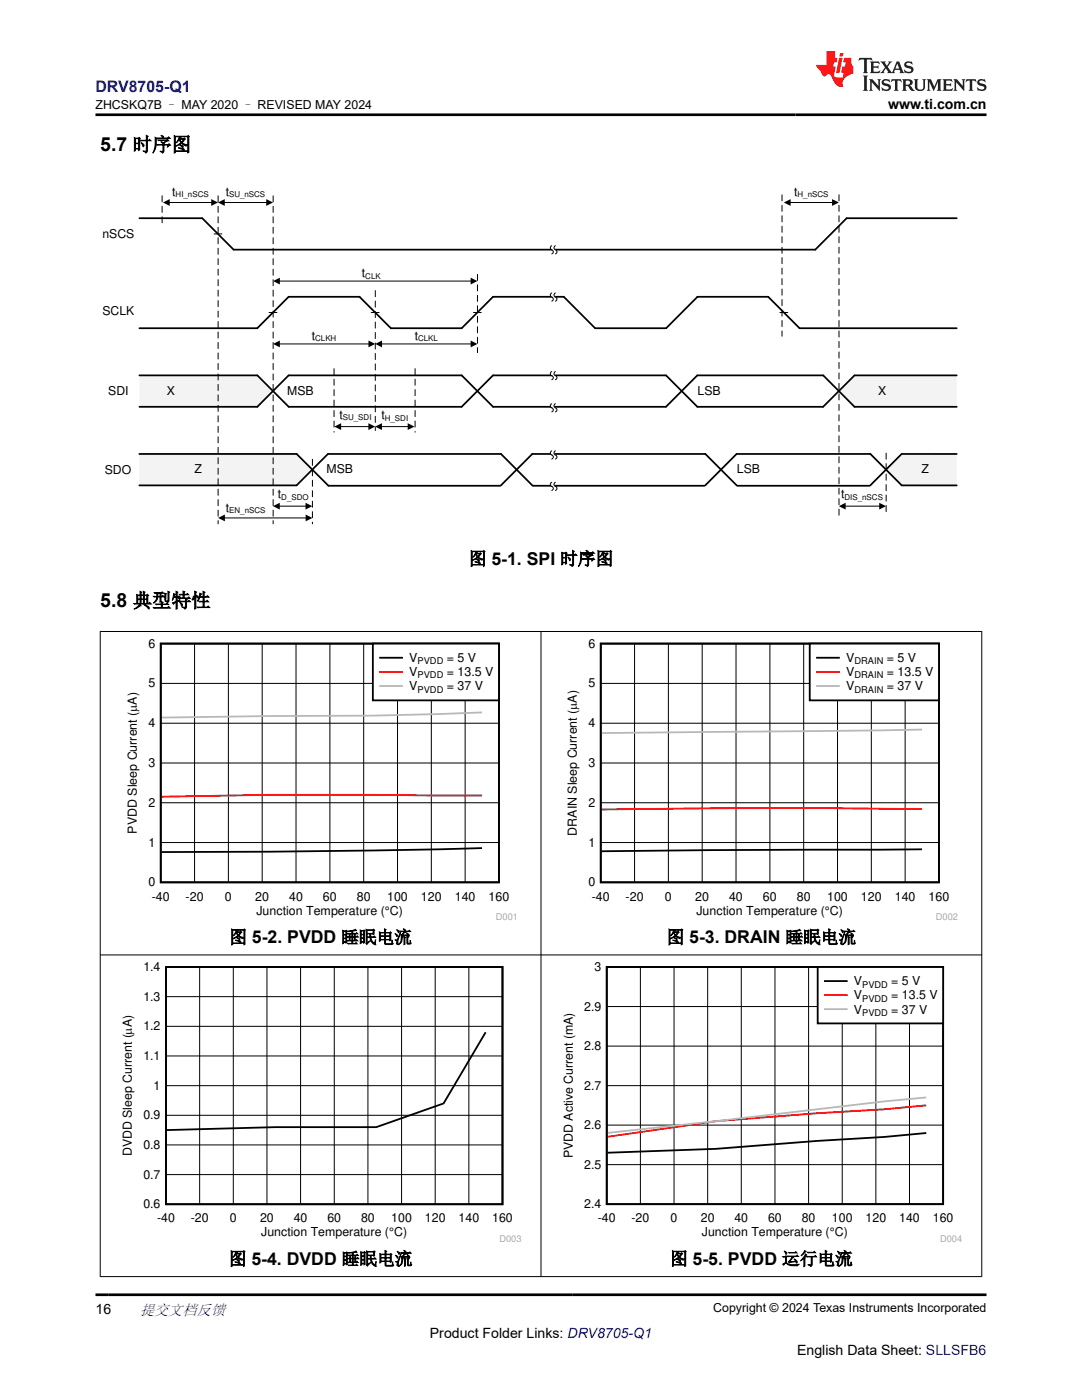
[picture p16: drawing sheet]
<svg xmlns="http://www.w3.org/2000/svg" width="216mm" height="279mm" viewBox="0 0 216 279" stroke-linecap="round" stroke-linejoin="round" font-family="sans-serif">
<defs><g id="words">
<g font-size="3.9">
<text x="20" y="30.2">5.7 时序图</text>
<text x="20" y="121.2">5.8 典型特性</text>
</g>
<g font-size="3.5">
<text x="93.5" y="112.7">图 5-1. SPI 时序图</text>
<text x="45.7" y="188.3">图 5-2. PVDD 睡眠电流</text>
<text x="133" y="188.3">图 5-3. DRAIN 睡眠电流</text>
<text x="45.6" y="252.5">图 5-4. DVDD 睡眠电流</text>
<text x="133.7" y="252.4">图 5-5. PVDD 运行电流</text>
</g>
<text font-size="3.2" fill="#00f" x="19" y="18.3">DRV8705-Q1</text>
<text font-size="3" fill="#00f" x="27.9" y="262.4">提交文档反馈</text>
<g font-size="2.8">
<text x="177.2" y="21.7">www.ti.com.cn</text>
<text x="19" y="262.1">16</text>
<text x="85.8" y="266.9">Product Folder Links: DRV8705-Q1</text>
<text x="159" y="270.3">English Data Sheet: SLLSFB6</text>
</g>
<g font-size="2.5">
<text x="19" y="21.8">ZHCSKQ7B – MAY 2020 – REVISED MAY 2024</text>
<text x="29.6" y="129.3">6</text>
<text x="117.4" y="129.3">6</text>
<text x="29.6" y="137.2">5</text>
<text x="81.7" y="132.1">V</text>
<text x="81.7" y="135">V</text>
<text x="81.7" y="137.8">V</text>
<text x="89.2" y="132.1">= 5 V</text>
<text x="89.2" y="135">= 13.5 V</text>
<text x="89.2" y="137.8">= 37 V</text>
<text x="117.4" y="137.2">5</text>
<text x="168.9" y="132.1">V</text>
<text x="168.9" y="135">V</text>
<text x="168.9" y="137.8">V</text>
<text x="177" y="132.1">= 5 V</text>
<text x="177" y="135">= 13.5 V</text>
<text x="177" y="137.8">= 37 V</text>
<text x="29.6" y="145.1">4</text>
<text x="117.4" y="145.1">4</text>
<text x="29.6" y="153.1">3</text>
<text x="117.4" y="153.1">3</text>
<text x="29.6" y="161">2</text>
<text x="117.4" y="161">2</text>
<text x="27.3" y="166.3" transform="rotate(-90 27.3 166.3)">PVDD Sleep Current (PA)</text>
<text x="115.1" y="166.8" transform="rotate(-90 115.1 166.8)">DRAIN Sleep Current (PA)</text>
<text x="29.6" y="169">1</text>
<text x="117.4" y="169">1</text>
<text x="29.6" y="176.9">0</text>
<text x="30.3" y="179.7">-40</text>
<text x="37" y="179.7">-20</text>
<text x="44.9" y="179.7">0</text>
<text x="50.9" y="179.7">20</text>
<text x="57.7" y="179.7">40</text>
<text x="64.4" y="179.7">60</text>
<text x="71.2" y="179.7">80</text>
<text x="77.2" y="179.7">100</text>
<text x="84" y="179.7">120</text>
<text x="90.7" y="179.7">140</text>
<text x="97.5" y="179.7">160</text>
<text x="117.4" y="176.9">0</text>
<text x="118.1" y="179.7">-40</text>
<text x="124.8" y="179.7">-20</text>
<text x="132.7" y="179.7">0</text>
<text x="138.7" y="179.7">20</text>
<text x="145.5" y="179.7">40</text>
<text x="152.2" y="179.7">60</text>
<text x="159" y="179.7">80</text>
<text x="165" y="179.7">100</text>
<text x="171.8" y="179.7">120</text>
<text x="178.5" y="179.7">140</text>
<text x="185.3" y="179.7">160</text>
<text x="51.2" y="182.5">Junction Temperature (°C)</text>
<text x="139" y="182.5">Junction Temperature (°C)</text>
<text x="28.6" y="193.8">1.4</text>
<text x="118.6" y="193.8">3</text>
<text x="170.4" y="196.7">V</text>
<text x="177.8" y="196.7">= 5 V</text>
<text x="28.6" y="199.7">1.3</text>
<text x="116.6" y="201.7">2.9</text>
<text x="170.4" y="199.5">V</text>
<text x="170.4" y="202.3">V</text>
<text x="177.8" y="199.5">= 13.5 V</text>
<text x="177.8" y="202.3">= 37 V</text>
<text x="28.6" y="205.6">1.2</text>
<text x="116.6" y="209.6">2.8</text>
<text x="28.6" y="211.6">1.1</text>
<text x="30.7" y="217.5">1</text>
<text x="116.6" y="217.5">2.7</text>
<text x="28.6" y="223.4">0.9</text>
<text x="116.6" y="225.3">2.6</text>
<text x="26.3" y="230.7" transform="rotate(-90 26.3 230.7)">DVDD Sleep Current (PA)</text>
<text x="28.6" y="229.3">0.8</text>
<text x="114.3" y="231.2" transform="rotate(-90 114.3 231.2)">PVDD Active Current (mA)</text>
<text x="116.6" y="233.2">2.5</text>
<text x="28.6" y="235.2">0.7</text>
<text x="28.6" y="241.1">0.6</text>
<text x="31.3" y="243.9">-40</text>
<text x="38.1" y="243.9">-20</text>
<text x="45.9" y="243.9">0</text>
<text x="51.9" y="243.9">20</text>
<text x="58.6" y="243.9">40</text>
<text x="65.3" y="243.9">60</text>
<text x="72" y="243.9">80</text>
<text x="78.1" y="243.9">100</text>
<text x="84.8" y="243.9">120</text>
<text x="91.5" y="243.9">140</text>
<text x="98.2" y="243.9">160</text>
<text x="116.6" y="241.1">2.4</text>
<text x="119.3" y="243.9">-40</text>
<text x="126" y="243.9">-20</text>
<text x="133.8" y="243.9">0</text>
<text x="139.8" y="243.9">20</text>
<text x="146.5" y="243.9">40</text>
<text x="153.3" y="243.9">60</text>
<text x="160" y="243.9">80</text>
<text x="166" y="243.9">100</text>
<text x="172.7" y="243.9">120</text>
<text x="179.4" y="243.9">140</text>
<text x="186.1" y="243.9">160</text>
<text x="52.1" y="246.7">Junction Temperature (°C)</text>
<text x="140.1" y="246.7">Junction Temperature (°C)</text>
<text x="142.3" y="261.8">Copyright © 2024 Texas Instruments Incorporated</text>
</g>
<g font-size="2.4">
<text x="34.4" y="39">t</text>
<text x="45" y="39">t</text>
<text x="158.5" y="39">t</text>
<text x="20.5" y="47.6">nSCS</text>
<text x="72.2" y="55.3">t</text>
<text x="20.5" y="62.8">SCLK</text>
<text x="62.2" y="67.8">t</text>
<text x="82.7" y="67.8">t</text>
<text x="21.6" y="78.9">SDI</text>
<text x="33.3" y="78.8">X</text>
<text x="57.3" y="78.8">MSB</text>
<text x="67.7" y="83.5">t</text>
<text x="76.1" y="83.6">t</text>
<text x="139.2" y="78.8">LSB</text>
<text x="175.2" y="78.8">X</text>
<text x="20.9" y="94.6">SDO</text>
<text x="38.8" y="94.5">Z</text>
<text x="65.2" y="94.5">MSB</text>
<text x="147" y="94.5">LSB</text>
<text x="183.9" y="94.5">Z</text>
<text x="55.4" y="99.4">t</text>
<text x="167.8" y="99.4">t</text>
<text x="45.1" y="102.1">t</text>
</g>
<g font-size="1.9">
<text x="83.3" y="132.6">PVDD</text>
<text x="83.3" y="135.4">PVDD</text>
<text x="170.5" y="132.6">DRAIN</text>
<text x="170.5" y="135.4">DRAIN</text>
<text x="83.3" y="138.2">PVDD</text>
<text x="170.5" y="138.2">DRAIN</text>
</g>
<g font-size="1.9" fill="#a8a8a8">
<text x="98.9" y="183.6">D001</text>
<text x="186.7" y="183.6">D002</text>
</g>
<g font-size="1.8">
<text x="172" y="197.1">PVDD</text>
<text x="172" y="199.9">PVDD</text>
<text x="172" y="202.7">PVDD</text>
</g>
<g font-size="1.8" fill="#a8a8a8">
<text x="99.6" y="247.8">D003</text>
<text x="187.6" y="247.8">D004</text>
</g>
<g font-size="1.6">
<text x="35" y="39.4">HI_nSCS</text>
<text x="45.7" y="39.4">SU_nSCS</text>
<text x="159.1" y="39.4">H_nSCS</text>
<text x="72.9" y="55.6">CLK</text>
<text x="62.9" y="68.1">CLKH</text>
<text x="83.4" y="68.1">CLKL</text>
<text x="68.4" y="83.9">SU_SDI</text>
<text x="76.8" y="84">H_SDI</text>
<text x="56.1" y="99.7">D_SDO</text>
<text x="168.5" y="99.7">DIS_nSCS</text>
<text x="45.7" y="102.5">EN_nSCS</text>
</g>
</g></defs>
<g fill="#f3f3f3">
<path d="M176.9 93.6l3.2-2.8 10.8-.2v6.5h-10.8z" fill-rule="evenodd"/>
<path d="M170.2 74.9h20.7v6.3h-20.7l-2.8-3.1z" fill-rule="evenodd"/>
<path d="M27.8 90.4l31.4 .2 3.1 3-3.1 3.3h-31.4z" fill-rule="evenodd"/>
<path d="M27.8 74.9h23.4l3.1 3.2-3.1 3.1h-23.4z" fill-rule="evenodd"/>
</g>
<g fill="none" stroke="#000" stroke-width=".35">
<path d="M27.8 43.6h12.6l6.2 6.2h116.1l6.2-6.2h22M57.6 59.2l-6.3 6.3h-23.5M57.6 59.2h14.1l6.3 6.3M27.8 74.9h23.6l6.2 6.3h34.5l6.3-6.3h34.5l6.3 6.3h25l6.3-6.3h20.4M78 65.5h14.1M92.1 65.5l6.3-6.3h14.1l6.3 6.3h14.1M132.9 65.5l6.3-6.3h14.1l6.2 6.3h31.4M27.8 90.6h31.4l6.3 6.3h34.3M27.8 96.9h31.4l6.2-6.3h34.6l6.2 6.3M27.8 81.2h23.6M51.3 81.2l6.3-6.3h34.5l6.3 6.3h34.5l6.2-6.3h25.2l6.2 6.3h20.4M100 96.9l6.2-6.3h34.5l6.3 6.3"/>
<path d="M106.3 96.9h34.3M140.7 96.9l6.3-6.3h26.7l6.2 6.3h11M147.1 96.9h26.4M190.9 90.6h-11l-6.2 6.3"/>
</g>
<g fill="none" stroke="#000" stroke-width=".2">
<path d="M33.7 40.4h8.6M42.7 46.7h1.6M44.7 40.4h8.6M55.7 56.1h38.4M157.6 40.4h8.6M53.7 62.4h1.6M55.7 68.6h18M74.1 62.4h1.5M76.1 68.6h18M94.5 62.4h1.5M155.6 62.4h1.6M67.9 85.1h5.8"/>
<path d="M76 85.1h5.5M55.7 101h5.4M168.6 101h7"/>
</g>
<g fill="#000">
<path d="M42.1 39.7l1.4 .7-1.4 .7zM53.1 39.7l1.4 .7-1.4 .7zM166 39.7l1.4 .7-1.4 .7zM32.5 40.4l1.4-.7v1.4zM43.5 40.4l1.3-.7v1.4zM54.5 56.1l1.3-.7v1.4zM93.9 55.4l1.4 .7-1.4 .7zM156.4 40.4l1.4-.7v1.4zM54.5 68.6l1.3-.6v1.3zM73.5 68l1.4 .6-1.4 .7zM74.9 68.6l1.3-.6v1.3zM93.9 68l1.4 .6-1.4 .7z"/>
<path d="M66.7 85.1l1.4-.6v1.3zM73.5 84.5l1.4 .6-1.4 .7zM74.9 85.1l1.3-.6v1.3zM81.3 84.5l1.4 .6-1.4 .7zM54.5 101l1.3-.7v1.4zM61 100.3l1.3 .7-1.3 .7zM167.4 101l1.3-.7v1.4zM175.4 100.3l1.4 .7-1.4 .7z"/>
</g>
<path d="M32.3 39.1v6M43.5 39.1v65.4M54.5 39.1v65.4M156 38.9v28.2M167.4 38.9v64.3M74.9 58v27.9M95.3 54.8v15.6M66.7 73.6v12.6M82.8 73.6v12.6M62.3 91.7v12.8M176.8 90.4v12.6" fill="none" stroke="#000" stroke-width=".2" stroke-dasharray="1.2 .9"/>
<path d="M109.9 49.5h.7l.4 .5v.3h-.7v-.3l-.3-.2z" fill-rule="evenodd" fill="#fff"/>
<path d="M110.1 49.9h.7" fill="none" stroke="#fff" stroke-width=".2"/>
<path d="M110.1 49a.48 .48 0 0 0-.3 .6 .48 .48 0 0 0 .5 .4 .42 .42 0 0 1-.2 .7M110.8 49a.48 .48 0 0 0-.2 .6 .48 .48 0 0 0 .4 .4 .42 .42 0 0 1-.2 .7" fill="none" stroke="#000" stroke-width=".2"/>
<path d="M109.9 58.9h.7l.4 .5v.3h-.7v-.3l-.3-.1z" fill-rule="evenodd" fill="#fff"/>
<path d="M110.1 59.3h.7" fill="none" stroke="#fff" stroke-width=".2"/>
<path d="M110.1 58.5a.48 .48 0 0 0-.3 .5 .48 .48 0 0 0 .5 .4 .42 .42 0 0 1-.2 .7M110.8 58.5a.48 .48 0 0 0-.2 .5 .48 .48 0 0 0 .4 .4 .42 .42 0 0 1-.2 .7" fill="none" stroke="#000" stroke-width=".2"/>
<path d="M109.9 74.6h.7l.4 .5v.3h-.7z" fill-rule="evenodd" fill="#fff"/>
<path d="M110.1 75h.7" fill="none" stroke="#fff" stroke-width=".2"/>
<path d="M110.1 74.2a.48 .48 0 0 0-.3 .5 .48 .48 0 0 0 .5 .4 .42 .42 0 0 1-.2 .7M110.8 74.2a.48 .48 0 0 0-.2 .5 .48 .48 0 0 0 .4 .4 .42 .42 0 0 1-.2 .7" fill="none" stroke="#000" stroke-width=".2"/>
<path d="M109.9 81h.7l.4 .5v.3h-.7z" fill-rule="evenodd" fill="#fff"/>
<path d="M110.1 81.4h.7" fill="none" stroke="#fff" stroke-width=".2"/>
<path d="M110.1 80.6a.48 .48 0 0 0-.3 .5 .48 .48 0 0 0 .5 .4 .42 .42 0 0 1-.2 .7M110.8 80.6a.48 .48 0 0 0-.2 .5 .48 .48 0 0 0 .4 .4 .42 .42 0 0 1-.2 .7" fill="none" stroke="#000" stroke-width=".2"/>
<path d="M109.9 90.4h.7l.4 .5v.3h-.7z" fill-rule="evenodd" fill="#fff"/>
<path d="M110.1 90.8h.7" fill="none" stroke="#fff" stroke-width=".2"/>
<path d="M110.1 90a.48 .48 0 0 0-.3 .5 .48 .48 0 0 0 .5 .4 .42 .42 0 0 1-.2 .7M110.8 90a.48 .48 0 0 0-.2 .5 .48 .48 0 0 0 .4 .4 .42 .42 0 0 1-.2 .7" fill="none" stroke="#000" stroke-width=".2"/>
<path d="M109.9 96.7h.7l.4 .5v.3h-.7z" fill-rule="evenodd" fill="#fff"/>
<path d="M110.1 97.1h.7" fill="none" stroke="#fff" stroke-width=".2"/>
<g fill="none" stroke="#000" stroke-width=".2">
<path d="M110.1 96.3a.48 .48 0 0 0-.3 .5 .48 .48 0 0 0 .5 .4 .42 .42 0 0 1-.2 .7M110.8 96.3a.48 .48 0 0 0-.2 .5 .48 .48 0 0 0 .4 .4 .42 .42 0 0 1-.2 .7M44.7 103.4h16.5M32.1 136.4h67.5M38.8 128.4v47.7M45.6 128.4v47.7M52.3 128.4v47.7M59.1 128.4v47.7M65.8 128.4v47.7M72.6 128.4v47.7M79.3 128.4v47.7M86.1 128.4v47.7"/>
<path d="M92.8 128.4v47.7M32.1 152.3h67.5M32.1 144.3h67.5M32.1 168.1h67.5M32.1 160.2h67.5"/>
</g>
<path d="M43.5 103.4l1.4-.7v1.3zM61 102.7l1.3 .7-1.3 .6z" fill="#000"/>
<path d="M32.1 128.4h67.5v47.7h-67.5zM96.2 169.3a2195.7 2195.7 0 0 1-64 .7" fill="none" stroke="#000" stroke-width=".36"/>
<path d="M96.2 158.8a2001.3 2001.3 0 0 0-64 .2" fill="none" stroke="#f00" stroke-width=".36"/>
<path d="M96.2 142.2l-21.9 .6-20.3 .1-21.8 .3" fill="none" stroke="#b8b8b8" stroke-width=".36"/>
<path d="M74.4 128.4h25.2v11.4h-25.2z" fill-rule="evenodd" fill="#fff"/>
<path d="M74.4 128.4h25.2v11.4h-25.2zM75.8 131.3h4.4M119.9 128.4h67.5v47.7h-67.5zM184 169.5l-64 .4" fill="none" stroke="#000" stroke-width=".36"/>
<path d="M75.8 134.1h4.4M184 161.5a1824.4 1824.4 0 0 0-64 0" fill="none" stroke="#f00" stroke-width=".36"/>
<path d="M75.8 136.9h4.4M184 145.6l-64 .7" fill="none" stroke="#b8b8b8" stroke-width=".36"/>
<g fill="none" stroke="#000" stroke-width=".2">
<path d="M119.9 136.4h67.5M126.6 128.4v47.7M133.4 128.4v47.7M140.1 128.4v47.7M146.9 128.4v47.7M153.6 128.4v47.7M160.4 128.4v47.7M167.1 128.4v47.7M173.9 128.4v47.7M180.6 128.4v47.7M119.9 152.3h67.5M119.9 144.3h67.5"/>
<path d="M119.9 168.1h67.5M119.9 160.2h67.5"/>
</g>
<path d="M161.6 128.4h25.8v11.4h-25.8z" fill-rule="evenodd" fill="#fff"/>
<path d="M161.6 128.4h25.8v11.4h-25.8zM163 131.3h4.4M33.1 193h67.2v47.3h-67.2zM121.1 193h67.1v47.3h-67.1zM96.9 206l-8.4 14.2-13.4 4.7h-20.1l-21.7 .6M184.8 226.1l-8.4 .8-13.4 .8-20.1 1.6-21.7 .8" fill="none" stroke="#000" stroke-width=".36"/>
<path d="M163 134.1h4.4M184.8 220.6l-8.4 .8-13.4 .8-20.1 1.6-21.7 3.1" fill="none" stroke="#f00" stroke-width=".36"/>
<path d="M163 136.9h4.4M184.8 219l-8.4 .8-33.5 4-21.7 2.3" fill="none" stroke="#b8b8b8" stroke-width=".36"/>
<g fill="none" stroke="#000" stroke-width=".2">
<path d="M33.1 198.9h67.2M39.8 193v47.3M46.6 193v47.3M53.3 193v47.3M60 193v47.3M66.7 193v47.3M73.4 193v47.3M80.1 193v47.3M86.8 193v47.3M93.6 193v47.3M127.8 193v47.3M134.5 193v47.3"/>
<path d="M141.2 193v47.3M147.9 193v47.3M154.6 193v47.3M161.3 193v47.3M168.1 193v47.3M174.8 193v47.3M181.5 193v47.3M33.1 216.7h67.2M33.1 210.7h67.2M33.1 204.8h67.2M121.1 216.7h67.1M121.1 208.8h67.1"/>
<path d="M121.1 200.9h67.1M33.1 234.4h67.2M33.1 228.5h67.2M33.1 222.6h67.2M121.1 232.4h67.1M121.1 224.5h67.1"/>
</g>
<path d="M163.2 193h25v11.2h-25z" fill-rule="evenodd" fill="#fff"/>
<path d="M163.2 193h25v11.2h-25zM164.6 195.8h4.4" fill="none" stroke="#000" stroke-width=".36"/>
<path d="M164.6 198.6h4.4" fill="none" stroke="#f00" stroke-width=".36"/>
<path d="M164.6 201.4h4.4" fill="none" stroke="#b8b8b8" stroke-width=".36"/>
<path d="M19.9 126h176.1M20 126v128.8M107.9 126v128.8M195.9 126v128.8M19.9 190.6h176.1M19.9 254.8h176.1" fill="none" stroke="#000" stroke-width=".2"/>
<path d="M171.5 11.6l-.2 .5 .5-.2h.6v.1v2.2l-.2 .4h1l-.2-.4v-2.2v-.1h.5l.5 .2-.1-.5zM173.6 12.3l.2 .4v1.5l-.2 .4h1.9l.1-.6a1.08 1.08 0 0 1-1.3 .2v-.7h.6l.4 .2v-.7l-.4 .2h-.6v-.5l.2-.2a1 1 0 0 1 1 .3l-.1-.5zM175.7 12.3l.9 1.1-1 1.2h.9l-.2-.2 .5-.8 .4 .8-.2 .2h1.6l-.2-.2 .2-.5h.9l.1 .5-.1 .2h.9l-.2-.3-.8-2h-.5l-.9 2.2-.9-1.1 .9-1.1h-.8l.2 .2-.4 .6-.4-.6 .2-.2zM179 12.7l.4 1h-.7zM180.7 12.4a.65 .65 0 0 0-.2 .7 .65 .65 0 0 0 .6 .5l.6 .1 .1 .3a.79 .79 0 0 1-.7 .4 .79 .79 0 0 1-.7-.5l.1 .7 .2-.1a.93 .93 0 0 0 1.1 .1 .93 .93 0 0 0 .4-1 1.46 1.46 0 0 0-1.2-.6l-.1-.3a1.09 1.09 0 0 1 1.2 .2l-.2-.6-.1 .1-.5-.2zM172.2 15.1l.2 .4v2.2l-.2 .4h1l-.2-.4v-2.2l.2-.4zM173.4 15.8l.2 .4v1.5l-.2 .4h.8l-.3-.4 .1-1.3 1.6 1.8v-2l.2-.4h-.7l.1 .2 .1 1.1-1.2-1.3zM176.2 15.9a.65 .65 0 0 0-.2 .8 .65 .65 0 0 0 .6 .4l.6 .2 .1 .2a.79 .79 0 0 1-.7 .4 .79 .79 0 0 1-.7-.5l.1 .7 .2-.1a.93 .93 0 0 0 1.1 .1 .93 .93 0 0 0 .4-.9 1.46 1.46 0 0 0-1.2-.6l-.1-.4a1.09 1.09 0 0 1 1.2 .2l-.1-.6-.2 .1-.5-.1zM177.9 15.8l-.1 .6a.63 .63 0 0 1 .8-.3v1.6l-.3 .4h1l-.2-.4v-1.6a.66 .66 0 0 1 .8 .3l-.1-.6zM180 15.8l.2 .4v1.5l-.2 .4h1l-.2-.2-.1-.7h.5l.1 .2a.79 .79 0 0 0 1.2 .6l-1-.9a.61 .61 0 0 0 .6-.6 .61 .61 0 0 0-.5-.7zM180.8 16.1h.1a.47 .47 0 0 1 .5 .1 .47 .47 0 0 1 .1 .5l-.1 .1-.7 .1zM182.3 15.8l.2 .2a2.27 2.27 0 0 0 .4 2 1.04 1.04 0 0 0 1.7-.7v-1.3l.2-.2h-.8l.2 .4v1.1a.6 .6 0 0 1-.6 .6 .6 .6 0 0 1-.6-.6v-1.1l.3-.4zM184.9 15.8l.2 .4v1.5l-.2 .4h.8l-.3-.4v-1.4l.9 1.9 .9-1.9v1.4l-.3 .4h1l-.2-.4v-1.5l.2-.4h-.8l-.7 1.5-.6-1.5zM188.1 15.8l.2 .4v1.5l-.2 .4h1.9l.1-.6a1.09 1.09 0 0 1-1.3 .2v-.7h.6l.4 .2v-.6l-.4 .2h-.6v-.6l.2-.1a1.01 1.01 0 0 1 1 .3l-.1-.6zM190.2 15.8l.3 .4v1.5l-.3 .4h.8l-.2-.4v-1.3l1.6 1.8v-2l.2-.4h-.7l.2 .2v1.1l-1.2-1.3zM192.8 15.8l-.1 .6a.63 .63 0 0 1 .8-.3v1.6l-.3 .4h1l-.2-.4v-1.6a.66 .66 0 0 1 .8 .3l-.1-.6zM195.2 15.9a.65 .65 0 0 0-.2 .8 .65 .65 0 0 0 .6 .4l.6 .2 .2 .2a.79 .79 0 0 1-.7 .4 .79 .79 0 0 1-.7-.5l.1 .7 .2-.1a.93 .93 0 0 0 1 .1 .93 .93 0 0 0 .5-.9 1.46 1.46 0 0 0-1.3-.6v-.4a1.09 1.09 0 0 1 1.2 .2l-.2-.6-.2 .1-.5-.1z" fill="#231f20"/>
<path d="M164.9 10.2v2.8h-2l.1 .3 .8 1a.95 .95 0 0 0 1 .9 .59 .59 0 0 1 .5-.4 .59 .59 0 0 1 .5 .4l.4 .7a1.59 1.59 0 0 0 2.1 1.4 1.61 1.61 0 0 1 1-2.3l1-.3-.1-1.5a1.59 1.59 0 0 1-.3-1.7h-1.5l-.2 .9h.6l-.2 .9h-.5l-.2 1v.2l.4 .1-.1 .9h-.7a.73 .73 0 0 1-1-.7l.3-1.5h-.5l.1-.9h.5l.2-.9h-.5v-1.3zM167.4 11.5l-.6 3.1h.7l.6-3.1zM167.6 10.6l-.1 .6h.7l.1-.6z" fill="#ed1c24"/>
<path d="M19 22.9h177.8M19 258.4h177.8" fill="none" stroke="#000" stroke-width=".53"/>
<use href="#words"/>
</svg>
